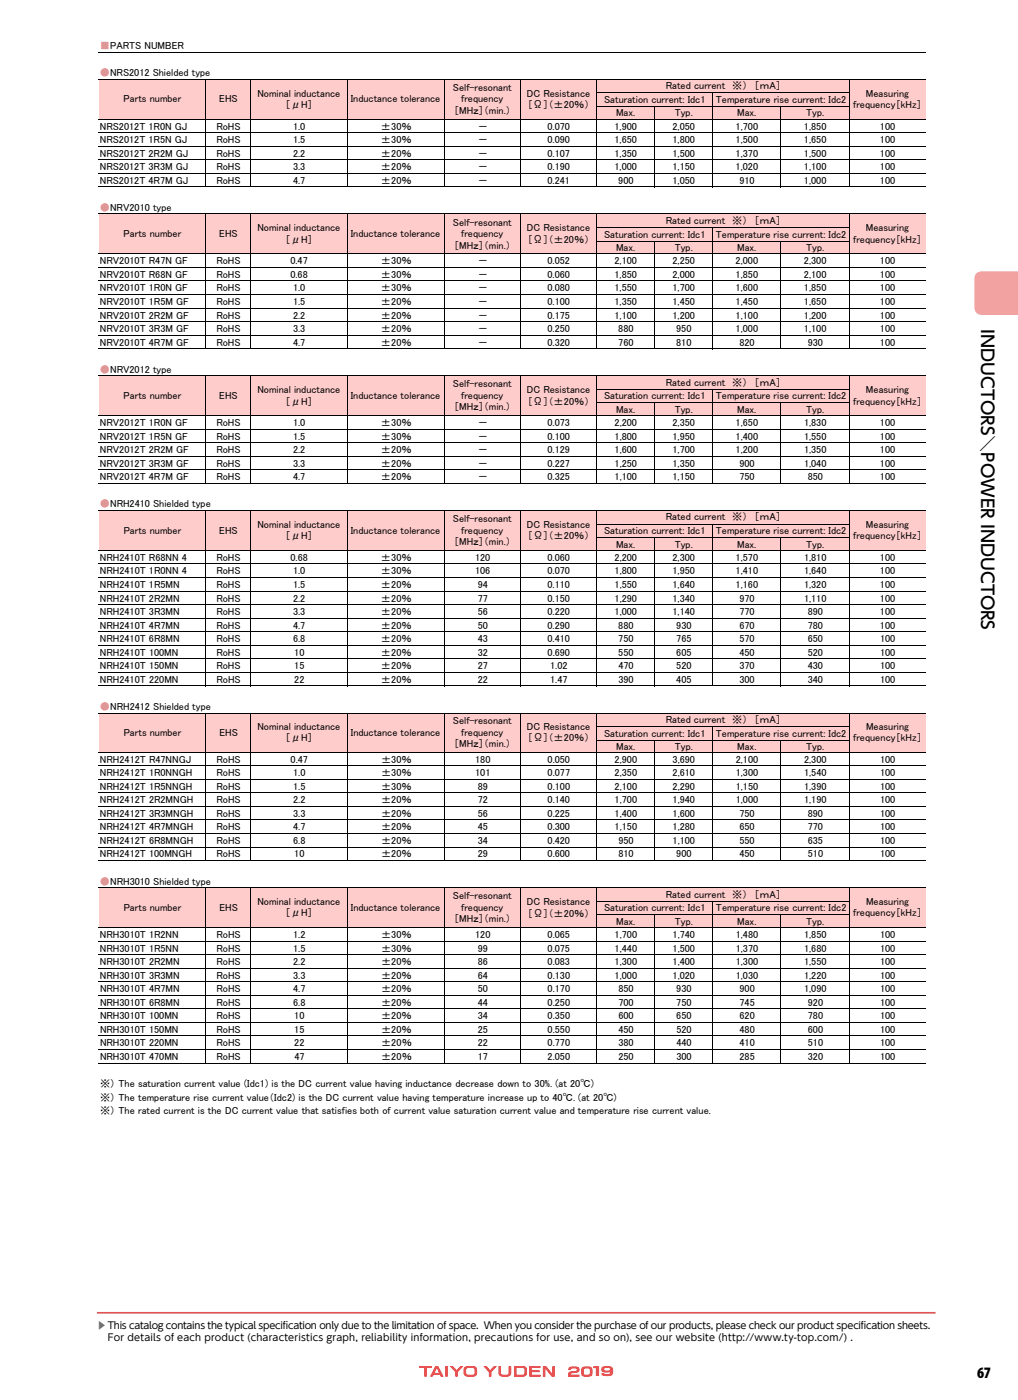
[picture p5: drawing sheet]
<svg xmlns="http://www.w3.org/2000/svg" width="210mm" height="289mm" viewBox="0 0 210 289" stroke-linecap="round" stroke-linejoin="round" font-family="sans-serif">
<defs><g id="words">
<g font-size="3.5">
<text x="202.4" y="68" transform="rotate(90 202.4 68)">INDUCTORS</text>
<text x="202" y="93">／</text>
<text x="202.4" y="93.4" transform="rotate(90 202.4 93.4)">POWER INDUCTORS</text>
</g>
<text font-size="3.3" x="201.6" y="284.4">67</text>
<text font-size="2.6" fill="#df1614" x="121.8" y="284.1">19</text>
<g font-size="2.1" fill="#ff8080">
<text x="20.6" y="10.1">■PARTS NUMBER</text>
<text x="20.6" y="15.7">●NRS2012 Shielded type</text>
<text x="20.6" y="43.5">●NRV2010 type</text>
<text x="20.6" y="76.9">●NRV2012 type</text>
<text x="20.6" y="104.8">●NRH2410 Shielded type</text>
<text x="20.6" y="146.5">●NRH2412 Shielded type</text>
<text x="20.6" y="182.6">●NRH3010 Shielded type</text>
</g>
<g font-size="2.1">
<text x="25.5" y="21.1">Parts number</text>
<text x="45.2" y="21.1">EHS</text>
<text x="53.1" y="19.9">Nominal inductance</text>
<text x="58.9" y="22.3">［μH］</text>
<text x="72.4" y="21.1">Inductance tolerance</text>
<text x="93.4" y="18.8">Self-resonant</text>
<text x="93.7" y="23.5">［MHｚ］（min.）</text>
<text x="95.2" y="21.1">frequency</text>
<text x="108.7" y="19.9">DC Resistance</text>
<text x="108.9" y="22.3">［Ω］（±20％）</text>
<text x="124.6" y="21.2">Saturation current: Idc1</text>
<text x="137.4" y="18.4">Rated current　※）　［ｍA］</text>
<text x="147.7" y="21.2">Temperature rise current: Idc2</text>
<text x="176" y="22.3">frequency［kHz］</text>
<text x="178.6" y="19.9">Measuring</text>
<text x="20.6" y="26.8">NRS2012T 1R0N GJ</text>
<text x="20.6" y="29.6">NRS2012T 1R5N GJ</text>
<text x="44.6" y="26.8">RoHS</text>
<text x="44.6" y="29.6">RoHS</text>
<text x="60.5" y="26.8">1.0</text>
<text x="60.5" y="29.6">1.5</text>
<text x="78.6" y="26.8">±30％</text>
<text x="78.6" y="29.6">±30％</text>
<text x="98.5" y="26.8">－</text>
<text x="98.5" y="29.6">－</text>
<text x="112.9" y="26.8">0.070</text>
<text x="112.9" y="29.6">0.090</text>
<text x="126.8" y="26.8">1,900</text>
<text x="126.8" y="29.6">1,650</text>
<text x="127.1" y="24">Max.</text>
<text x="138.7" y="26.8">2,050</text>
<text x="138.7" y="29.6">1,800</text>
<text x="139.2" y="24">Typ.</text>
<text x="151.8" y="26.8">1,700</text>
<text x="151.8" y="29.6">1,500</text>
<text x="152.1" y="24">Max.</text>
<text x="165.9" y="26.8">1,850</text>
<text x="165.9" y="29.6">1,650</text>
<text x="166.3" y="24">Typ.</text>
<text x="181.5" y="26.8">100</text>
<text x="181.5" y="29.6">100</text>
<text x="20.6" y="32.3">NRS2012T 2R2M GJ</text>
<text x="20.6" y="35.1">NRS2012T 3R3M GJ</text>
<text x="44.6" y="32.3">RoHS</text>
<text x="44.6" y="35.1">RoHS</text>
<text x="60.5" y="32.3">2.2</text>
<text x="60.5" y="35.1">3.3</text>
<text x="78.6" y="32.3">±20％</text>
<text x="78.6" y="35.1">±20％</text>
<text x="98.5" y="32.3">－</text>
<text x="98.5" y="35.1">－</text>
<text x="112.9" y="32.3">0.107</text>
<text x="112.9" y="35.1">0.190</text>
<text x="126.8" y="32.3">1,350</text>
<text x="126.8" y="35.1">1,000</text>
<text x="138.7" y="32.3">1,500</text>
<text x="138.7" y="35.1">1,150</text>
<text x="151.8" y="32.3">1,370</text>
<text x="151.8" y="35.1">1,020</text>
<text x="165.9" y="32.3">1,500</text>
<text x="165.9" y="35.1">1,100</text>
<text x="181.5" y="32.3">100</text>
<text x="181.5" y="35.1">100</text>
<text x="20.6" y="37.9">NRS2012T 4R7M GJ</text>
<text x="44.6" y="37.9">RoHS</text>
<text x="60.5" y="37.9">4.7</text>
<text x="78.6" y="37.9">±20％</text>
<text x="98.5" y="37.9">－</text>
<text x="112.9" y="37.9">0.241</text>
<text x="127.5" y="37.9">900</text>
<text x="138.7" y="37.9">1,050</text>
<text x="152.5" y="37.9">910</text>
<text x="165.9" y="37.9">1,000</text>
<text x="181.5" y="37.9">100</text>
<text x="53.1" y="47.8">Nominal inductance</text>
<text x="93.4" y="46.6">Self-resonant</text>
<text x="108.7" y="47.8">DC Resistance</text>
<text x="137.4" y="46.2">Rated current　※）　［ｍA］</text>
<text x="178.6" y="47.8">Measuring</text>
<text x="25.5" y="49">Parts number</text>
<text x="45.2" y="49">EHS</text>
<text x="58.9" y="50.1">［μH］</text>
<text x="72.4" y="49">Inductance tolerance</text>
<text x="93.7" y="51.3">［MHｚ］（min.）</text>
<text x="95.2" y="49">frequency</text>
<text x="108.9" y="50.1">［Ω］（±20％）</text>
<text x="124.6" y="49">Saturation current: Idc1</text>
<text x="127.1" y="51.8">Max.</text>
<text x="139.2" y="51.8">Typ.</text>
<text x="147.7" y="49">Temperature rise current: Idc2</text>
<text x="152.1" y="51.8">Max.</text>
<text x="166.3" y="51.8">Typ.</text>
<text x="176" y="50.1">frequency［kHz］</text>
<text x="20.6" y="54.6">NRV2010T R47N GF</text>
<text x="20.6" y="57.4">NRV2010T R68N GF</text>
<text x="44.6" y="54.6">RoHS</text>
<text x="44.6" y="57.4">RoHS</text>
<text x="59.9" y="54.6">0.47</text>
<text x="59.9" y="57.4">0.68</text>
<text x="78.6" y="54.6">±30％</text>
<text x="78.6" y="57.4">±30％</text>
<text x="98.5" y="54.6">－</text>
<text x="98.5" y="57.4">－</text>
<text x="112.9" y="54.6">0.052</text>
<text x="112.9" y="57.4">0.060</text>
<text x="126.8" y="54.6">2,100</text>
<text x="126.8" y="57.4">1,850</text>
<text x="138.7" y="54.6">2,250</text>
<text x="138.7" y="57.4">2,000</text>
<text x="151.8" y="54.6">2,000</text>
<text x="151.8" y="57.4">1,850</text>
<text x="165.9" y="54.6">2,300</text>
<text x="165.9" y="57.4">2,100</text>
<text x="181.5" y="54.6">100</text>
<text x="181.5" y="57.4">100</text>
<text x="20.6" y="60.2">NRV2010T 1R0N GF</text>
<text x="20.6" y="63">NRV2010T 1R5M GF</text>
<text x="20.6" y="65.8">NRV2010T 2R2M GF</text>
<text x="44.6" y="63">RoHS</text>
<text x="44.6" y="65.8">RoHS</text>
<text x="44.6" y="60.2">RoHS</text>
<text x="60.5" y="60.2">1.0</text>
<text x="60.5" y="63">1.5</text>
<text x="60.5" y="65.8">2.2</text>
<text x="78.6" y="60.2">±30％</text>
<text x="78.6" y="63">±20％</text>
<text x="78.6" y="65.8">±20％</text>
<text x="98.5" y="60.2">－</text>
<text x="98.5" y="63">－</text>
<text x="98.5" y="65.8">－</text>
<text x="112.9" y="60.2">0.080</text>
<text x="112.9" y="63">0.100</text>
<text x="112.9" y="65.8">0.175</text>
<text x="126.8" y="60.2">1,550</text>
<text x="126.8" y="63">1,350</text>
<text x="126.8" y="65.8">1,100</text>
<text x="138.7" y="60.2">1,700</text>
<text x="138.7" y="63">1,450</text>
<text x="138.7" y="65.8">1,200</text>
<text x="151.8" y="60.2">1,600</text>
<text x="151.8" y="63">1,450</text>
<text x="151.8" y="65.8">1,100</text>
<text x="165.9" y="60.2">1,850</text>
<text x="165.9" y="63">1,650</text>
<text x="165.9" y="65.8">1,200</text>
<text x="181.5" y="60.2">100</text>
<text x="181.5" y="63">100</text>
<text x="181.5" y="65.8">100</text>
<text x="20.6" y="68.5">NRV2010T 3R3M GF</text>
<text x="20.6" y="71.3">NRV2010T 4R7M GF</text>
<text x="44.6" y="68.5">RoHS</text>
<text x="44.6" y="71.3">RoHS</text>
<text x="60.5" y="68.5">3.3</text>
<text x="60.5" y="71.3">4.7</text>
<text x="78.6" y="68.5">±20％</text>
<text x="78.6" y="71.3">±20％</text>
<text x="98.5" y="68.5">－</text>
<text x="98.5" y="71.3">－</text>
<text x="112.9" y="68.5">0.250</text>
<text x="112.9" y="71.3">0.320</text>
<text x="127.5" y="68.5">880</text>
<text x="127.5" y="71.3">760</text>
<text x="139.5" y="68.5">950</text>
<text x="139.5" y="71.3">810</text>
<text x="151.8" y="68.5">1,000</text>
<text x="152.5" y="71.3">820</text>
<text x="165.9" y="68.5">1,100</text>
<text x="166.6" y="71.3">930</text>
<text x="181.5" y="68.5">100</text>
<text x="181.5" y="71.3">100</text>
<text x="25.5" y="82.4">Parts number</text>
<text x="45.2" y="82.4">EHS</text>
<text x="53.1" y="81.2">Nominal inductance</text>
<text x="58.9" y="83.5">［μH］</text>
<text x="72.4" y="82.4">Inductance tolerance</text>
<text x="93.4" y="80">Self-resonant</text>
<text x="95.2" y="82.4">frequency</text>
<text x="108.7" y="81.2">DC Resistance</text>
<text x="108.9" y="83.5">［Ω］（±20％）</text>
<text x="124.6" y="82.4">Saturation current: Idc1</text>
<text x="137.4" y="79.6">Rated current　※）　［ｍA］</text>
<text x="147.7" y="82.4">Temperature rise current: Idc2</text>
<text x="176" y="83.5">frequency［kHz］</text>
<text x="178.6" y="81.2">Measuring</text>
<text x="20.6" y="88">NRV2012T 1R0N GF</text>
<text x="44.6" y="88">RoHS</text>
<text x="60.5" y="88">1.0</text>
<text x="78.6" y="88">±30％</text>
<text x="93.7" y="84.7">［MHｚ］（min.）</text>
<text x="98.5" y="88">－</text>
<text x="112.9" y="88">0.073</text>
<text x="126.8" y="88">2,200</text>
<text x="127.1" y="85.3">Max.</text>
<text x="138.7" y="88">2,350</text>
<text x="139.2" y="85.3">Typ.</text>
<text x="151.8" y="88">1,650</text>
<text x="152.1" y="85.3">Max.</text>
<text x="165.9" y="88">1,830</text>
<text x="166.3" y="85.3">Typ.</text>
<text x="181.5" y="88">100</text>
<text x="20.6" y="90.8">NRV2012T 1R5N GF</text>
<text x="20.6" y="93.6">NRV2012T 2R2M GF</text>
<text x="44.6" y="93.6">RoHS</text>
<text x="44.6" y="90.8">RoHS</text>
<text x="60.5" y="90.8">1.5</text>
<text x="60.5" y="93.6">2.2</text>
<text x="78.6" y="90.8">±30％</text>
<text x="78.6" y="93.6">±20％</text>
<text x="98.5" y="90.8">－</text>
<text x="98.5" y="93.6">－</text>
<text x="112.9" y="90.8">0.100</text>
<text x="112.9" y="93.6">0.129</text>
<text x="126.8" y="90.8">1,800</text>
<text x="126.8" y="93.6">1,600</text>
<text x="138.7" y="90.8">1,950</text>
<text x="138.7" y="93.6">1,700</text>
<text x="151.8" y="90.8">1,400</text>
<text x="151.8" y="93.6">1,200</text>
<text x="165.9" y="90.8">1,550</text>
<text x="165.9" y="93.6">1,350</text>
<text x="181.5" y="90.8">100</text>
<text x="181.5" y="93.6">100</text>
<text x="20.6" y="96.4">NRV2012T 3R3M GF</text>
<text x="20.6" y="99.2">NRV2012T 4R7M GF</text>
<text x="44.6" y="96.4">RoHS</text>
<text x="44.6" y="99.2">RoHS</text>
<text x="60.5" y="96.4">3.3</text>
<text x="60.5" y="99.2">4.7</text>
<text x="78.6" y="96.4">±20％</text>
<text x="78.6" y="99.2">±20％</text>
<text x="98.5" y="96.4">－</text>
<text x="98.5" y="99.2">－</text>
<text x="112.9" y="96.4">0.227</text>
<text x="112.9" y="99.2">0.325</text>
<text x="126.8" y="96.4">1,250</text>
<text x="126.8" y="99.2">1,100</text>
<text x="138.7" y="96.4">1,350</text>
<text x="138.7" y="99.2">1,150</text>
<text x="152.5" y="96.4">900</text>
<text x="152.5" y="99.2">750</text>
<text x="165.9" y="96.4">1,040</text>
<text x="166.6" y="99.2">850</text>
<text x="181.5" y="96.4">100</text>
<text x="181.5" y="99.2">100</text>
<text x="93.4" y="107.8">Self-resonant</text>
<text x="137.4" y="107.4">Rated current　※）　［ｍA］</text>
<text x="25.5" y="110.2">Parts number</text>
<text x="45.2" y="110.2">EHS</text>
<text x="53.1" y="109">Nominal inductance</text>
<text x="58.9" y="111.3">［μH］</text>
<text x="72.4" y="110.2">Inductance tolerance</text>
<text x="93.7" y="112.5">［MHｚ］（min.）</text>
<text x="95.2" y="110.2">frequency</text>
<text x="108.7" y="109">DC Resistance</text>
<text x="108.9" y="111.3">［Ω］（±20％）</text>
<text x="124.6" y="110.3">Saturation current: Idc1</text>
<text x="127.1" y="113.1">Max.</text>
<text x="139.2" y="113.1">Typ.</text>
<text x="147.7" y="110.3">Temperature rise current: Idc2</text>
<text x="152.1" y="113.1">Max.</text>
<text x="166.3" y="113.1">Typ.</text>
<text x="176" y="111.3">frequency［kHz］</text>
<text x="178.6" y="109">Measuring</text>
<text x="20.6" y="115.8">NRH2410T R68NN 4</text>
<text x="20.6" y="118.6">NRH2410T 1R0NN 4</text>
<text x="44.6" y="115.8">RoHS</text>
<text x="44.6" y="118.6">RoHS</text>
<text x="59.9" y="115.8">0.68</text>
<text x="60.5" y="118.6">1.0</text>
<text x="78.6" y="115.8">±30％</text>
<text x="78.6" y="118.6">±30％</text>
<text x="98" y="115.8">120</text>
<text x="98" y="118.6">106</text>
<text x="112.9" y="115.8">0.060</text>
<text x="112.9" y="118.6">0.070</text>
<text x="126.8" y="115.8">2,200</text>
<text x="126.8" y="118.6">1,800</text>
<text x="138.7" y="115.8">2,300</text>
<text x="138.7" y="118.6">1,950</text>
<text x="151.8" y="115.8">1,570</text>
<text x="151.8" y="118.6">1,410</text>
<text x="165.9" y="115.8">1,810</text>
<text x="165.9" y="118.6">1,640</text>
<text x="181.5" y="115.8">100</text>
<text x="181.5" y="118.6">100</text>
<text x="20.6" y="121.4">NRH2410T 1R5MN</text>
<text x="20.6" y="124.2">NRH2410T 2R2MN</text>
<text x="44.6" y="121.4">RoHS</text>
<text x="44.6" y="124.2">RoHS</text>
<text x="60.5" y="121.4">1.5</text>
<text x="60.5" y="124.2">2.2</text>
<text x="78.6" y="121.4">±20％</text>
<text x="78.6" y="124.2">±20％</text>
<text x="98.5" y="121.4">94</text>
<text x="98.5" y="124.2">77</text>
<text x="112.9" y="121.4">0.110</text>
<text x="112.9" y="124.2">0.150</text>
<text x="126.8" y="121.4">1,550</text>
<text x="126.8" y="124.2">1,290</text>
<text x="138.7" y="121.4">1,640</text>
<text x="138.7" y="124.2">1,340</text>
<text x="151.8" y="121.4">1,160</text>
<text x="152.5" y="124.2">970</text>
<text x="165.9" y="121.4">1,320</text>
<text x="165.9" y="124.2">1,110</text>
<text x="181.5" y="121.4">100</text>
<text x="181.5" y="124.2">100</text>
<text x="20.6" y="127">NRH2410T 3R3MN</text>
<text x="20.6" y="129.8">NRH2410T 4R7MN</text>
<text x="44.6" y="127">RoHS</text>
<text x="44.6" y="129.8">RoHS</text>
<text x="60.5" y="127">3.3</text>
<text x="60.5" y="129.8">4.7</text>
<text x="78.6" y="127">±20％</text>
<text x="78.6" y="129.8">±20％</text>
<text x="98.5" y="127">56</text>
<text x="98.5" y="129.8">50</text>
<text x="113" y="127">0.220</text>
<text x="113" y="129.8">0.290</text>
<text x="126.8" y="127">1,000</text>
<text x="127.5" y="129.8">880</text>
<text x="138.7" y="127">1,140</text>
<text x="139.5" y="129.8">930</text>
<text x="152.5" y="127">770</text>
<text x="152.5" y="129.8">670</text>
<text x="166.6" y="127">890</text>
<text x="166.6" y="129.8">780</text>
<text x="181.5" y="127">100</text>
<text x="181.5" y="129.8">100</text>
<text x="20.6" y="132.6">NRH2410T 6R8MN</text>
<text x="20.6" y="135.4">NRH2410T 100MN</text>
<text x="44.6" y="132.6">RoHS</text>
<text x="44.6" y="135.4">RoHS</text>
<text x="60.5" y="132.6">6.8</text>
<text x="60.7" y="135.4">10</text>
<text x="78.6" y="132.6">±20％</text>
<text x="78.6" y="135.4">±20％</text>
<text x="98.5" y="132.6">43</text>
<text x="98.6" y="135.4">32</text>
<text x="113" y="132.6">0.410</text>
<text x="113" y="135.4">0.690</text>
<text x="127.6" y="132.6">750</text>
<text x="127.6" y="135.4">550</text>
<text x="139.5" y="132.6">765</text>
<text x="139.5" y="135.4">605</text>
<text x="152.5" y="132.6">570</text>
<text x="152.5" y="135.4">450</text>
<text x="166.6" y="132.6">650</text>
<text x="166.6" y="135.4">520</text>
<text x="181.5" y="132.6">100</text>
<text x="181.5" y="135.4">100</text>
<text x="20.6" y="138.2">NRH2410T 150MN</text>
<text x="20.6" y="140.9">NRH2410T 220MN</text>
<text x="44.6" y="138.2">RoHS</text>
<text x="44.6" y="140.9">RoHS</text>
<text x="60.7" y="138.2">15</text>
<text x="60.7" y="140.9">22</text>
<text x="78.6" y="138.2">±20％</text>
<text x="78.6" y="140.9">±20％</text>
<text x="98.6" y="138.2">27</text>
<text x="98.6" y="140.9">22</text>
<text x="113.5" y="138.2">1.02</text>
<text x="113.5" y="140.9">1.47</text>
<text x="127.6" y="138.2">470</text>
<text x="127.6" y="140.9">390</text>
<text x="139.5" y="138.2">520</text>
<text x="139.5" y="140.9">405</text>
<text x="152.5" y="138.2">370</text>
<text x="152.5" y="140.9">300</text>
<text x="166.6" y="138.2">430</text>
<text x="166.6" y="140.9">340</text>
<text x="181.5" y="138.2">100</text>
<text x="181.5" y="140.9">100</text>
<text x="93.4" y="149.5">Self-resonant</text>
<text x="137.4" y="149.3">Rated current　※）　［ｍA］</text>
<text x="25.5" y="151.9">Parts number</text>
<text x="45.2" y="151.9">EHS</text>
<text x="53.1" y="150.7">Nominal inductance</text>
<text x="58.9" y="153.1">［μH］</text>
<text x="72.4" y="151.9">Inductance tolerance</text>
<text x="93.7" y="154.2">［MHｚ］（min.）</text>
<text x="95.2" y="151.9">frequency</text>
<text x="108.7" y="150.7">DC Resistance</text>
<text x="108.9" y="153.1">［Ω］（±20％）</text>
<text x="124.6" y="152.1">Saturation current: Idc1</text>
<text x="127.1" y="154.8">Max.</text>
<text x="139.2" y="154.8">Typ.</text>
<text x="147.7" y="152.1">Temperature rise current: Idc2</text>
<text x="152.1" y="154.8">Max.</text>
<text x="166.3" y="154.8">Typ.</text>
<text x="176" y="153.1">frequency［kHz］</text>
<text x="178.6" y="150.7">Measuring</text>
<text x="20.6" y="157.4">NRH2412T R47NNGJ</text>
<text x="20.6" y="160.2">NRH2412T 1R0NNGH</text>
<text x="44.7" y="157.4">RoHS</text>
<text x="44.7" y="160.2">RoHS</text>
<text x="59.9" y="157.4">0.47</text>
<text x="60.5" y="160.2">1.0</text>
<text x="78.6" y="157.4">±30％</text>
<text x="78.6" y="160.2">±30％</text>
<text x="98" y="157.4">180</text>
<text x="98" y="160.2">101</text>
<text x="113" y="157.4">0.050</text>
<text x="113" y="160.2">0.077</text>
<text x="126.8" y="157.4">2,900</text>
<text x="126.8" y="160.2">2,350</text>
<text x="138.7" y="157.4">3,690</text>
<text x="138.7" y="160.2">2,610</text>
<text x="151.8" y="157.4">2,100</text>
<text x="151.8" y="160.2">1,300</text>
<text x="165.9" y="157.4">2,300</text>
<text x="165.9" y="160.2">1,540</text>
<text x="181.5" y="157.4">100</text>
<text x="181.5" y="160.2">100</text>
<text x="20.6" y="163">NRH2412T 1R5NNGH</text>
<text x="20.6" y="165.8">NRH2412T 2R2MNGH</text>
<text x="44.7" y="165.8">RoHS</text>
<text x="44.7" y="163">RoHS</text>
<text x="60.5" y="165.8">2.2</text>
<text x="60.5" y="163">1.5</text>
<text x="78.6" y="165.8">±20％</text>
<text x="78.6" y="163">±30％</text>
<text x="98.6" y="165.8">72</text>
<text x="98.6" y="163">89</text>
<text x="113" y="165.8">0.140</text>
<text x="113" y="163">0.100</text>
<text x="126.8" y="165.8">1,700</text>
<text x="126.8" y="163">2,100</text>
<text x="138.7" y="165.8">1,940</text>
<text x="138.7" y="163">2,290</text>
<text x="151.8" y="165.8">1,000</text>
<text x="151.8" y="163">1,150</text>
<text x="165.9" y="165.8">1,190</text>
<text x="165.9" y="163">1,390</text>
<text x="181.5" y="165.8">100</text>
<text x="181.5" y="163">100</text>
<text x="20.6" y="168.6">NRH2412T 3R3MNGH</text>
<text x="20.6" y="171.4">NRH2412T 4R7MNGH</text>
<text x="44.7" y="168.6">RoHS</text>
<text x="44.7" y="171.4">RoHS</text>
<text x="60.5" y="168.6">3.3</text>
<text x="60.5" y="171.4">4.7</text>
<text x="78.6" y="168.6">±20％</text>
<text x="78.6" y="171.4">±20％</text>
<text x="98.6" y="168.6">56</text>
<text x="98.6" y="171.4">45</text>
<text x="113" y="168.6">0.225</text>
<text x="113" y="171.4">0.300</text>
<text x="126.8" y="168.6">1,400</text>
<text x="126.8" y="171.4">1,150</text>
<text x="138.7" y="168.6">1,600</text>
<text x="138.7" y="171.4">1,280</text>
<text x="152.5" y="168.6">750</text>
<text x="152.5" y="171.4">650</text>
<text x="166.6" y="168.6">890</text>
<text x="166.6" y="171.4">770</text>
<text x="181.5" y="168.6">100</text>
<text x="181.5" y="171.4">100</text>
<text x="20.6" y="174.2">NRH2412T 6R8MNGH</text>
<text x="20.6" y="177">NRH2412T 100MNGH</text>
<text x="44.7" y="174.2">RoHS</text>
<text x="44.7" y="177">RoHS</text>
<text x="60.5" y="174.2">6.8</text>
<text x="60.7" y="177">10</text>
<text x="78.6" y="174.2">±20％</text>
<text x="78.6" y="177">±20％</text>
<text x="98.6" y="174.2">34</text>
<text x="98.6" y="177">29</text>
<text x="113" y="174.2">0.420</text>
<text x="113" y="177">0.600</text>
<text x="127.6" y="174.2">950</text>
<text x="127.6" y="177">810</text>
<text x="138.7" y="174.2">1,100</text>
<text x="139.5" y="177">900</text>
<text x="152.5" y="174.2">550</text>
<text x="152.5" y="177">450</text>
<text x="166.6" y="174.2">635</text>
<text x="166.6" y="177">510</text>
<text x="181.5" y="174.2">100</text>
<text x="181.5" y="177">100</text>
<text x="93.4" y="185.6">Self-resonant</text>
<text x="137.4" y="185.3">Rated current　※）　［ｍA］</text>
<text x="25.5" y="188">Parts number</text>
<text x="45.2" y="188">EHS</text>
<text x="53.1" y="186.8">Nominal inductance</text>
<text x="58.9" y="189.2">［μH］</text>
<text x="72.4" y="188">Inductance tolerance</text>
<text x="93.7" y="190.4">［MHｚ］（min.）</text>
<text x="95.2" y="188">frequency</text>
<text x="108.7" y="186.8">DC Resistance</text>
<text x="108.9" y="189.2">［Ω］（±20％）</text>
<text x="124.6" y="188.1">Saturation current: Idc1</text>
<text x="127.1" y="190.9">Max.</text>
<text x="139.2" y="190.9">Typ.</text>
<text x="147.7" y="188.1">Temperature rise current: Idc2</text>
<text x="152.1" y="190.9">Max.</text>
<text x="166.3" y="190.9">Typ.</text>
<text x="176" y="189.2">frequency［kHz］</text>
<text x="178.6" y="186.8">Measuring</text>
<text x="20.6" y="193.6">NRH3010T 1R2NN</text>
<text x="20.6" y="196.4">NRH3010T 1R5NN</text>
<text x="44.7" y="193.6">RoHS</text>
<text x="44.7" y="196.4">RoHS</text>
<text x="60.5" y="193.6">1.2</text>
<text x="60.5" y="196.4">1.5</text>
<text x="78.6" y="193.6">±30％</text>
<text x="78.6" y="196.4">±30％</text>
<text x="98" y="193.6">120</text>
<text x="98.6" y="196.4">99</text>
<text x="113" y="193.6">0.065</text>
<text x="113" y="196.4">0.075</text>
<text x="126.8" y="193.6">1,700</text>
<text x="126.8" y="196.4">1,440</text>
<text x="138.7" y="193.6">1,740</text>
<text x="138.7" y="196.4">1,500</text>
<text x="151.8" y="193.6">1,480</text>
<text x="151.8" y="196.4">1,370</text>
<text x="165.9" y="193.6">1,850</text>
<text x="165.9" y="196.4">1,680</text>
<text x="181.5" y="193.6">100</text>
<text x="181.5" y="196.4">100</text>
<text x="20.6" y="199.2">NRH3010T 2R2MN</text>
<text x="20.6" y="202">NRH3010T 3R3MN</text>
<text x="44.6" y="199.2">RoHS</text>
<text x="44.7" y="202">RoHS</text>
<text x="60.5" y="199.2">2.2</text>
<text x="60.5" y="202">3.3</text>
<text x="78.6" y="199.2">±20％</text>
<text x="78.6" y="202">±20％</text>
<text x="98.6" y="199.2">86</text>
<text x="98.6" y="202">64</text>
<text x="113" y="199.2">0.083</text>
<text x="113" y="202">0.130</text>
<text x="126.8" y="199.2">1,300</text>
<text x="126.8" y="202">1,000</text>
<text x="138.7" y="199.2">1,400</text>
<text x="138.7" y="202">1,020</text>
<text x="151.8" y="199.2">1,300</text>
<text x="151.8" y="202">1,030</text>
<text x="165.9" y="199.2">1,550</text>
<text x="165.9" y="202">1,220</text>
<text x="181.5" y="199.2">100</text>
<text x="181.5" y="202">100</text>
<text x="20.6" y="204.8">NRH3010T 4R7MN</text>
<text x="20.6" y="207.6">NRH3010T 6R8MN</text>
<text x="44.7" y="204.8">RoHS</text>
<text x="44.7" y="207.6">RoHS</text>
<text x="60.5" y="204.8">4.7</text>
<text x="60.5" y="207.6">6.8</text>
<text x="78.6" y="204.8">±20％</text>
<text x="78.6" y="207.6">±20％</text>
<text x="98.6" y="204.8">50</text>
<text x="98.6" y="207.6">44</text>
<text x="113" y="204.8">0.170</text>
<text x="113" y="207.6">0.250</text>
<text x="127.6" y="204.8">850</text>
<text x="127.6" y="207.6">700</text>
<text x="139.5" y="204.8">930</text>
<text x="139.5" y="207.6">750</text>
<text x="152.5" y="204.8">900</text>
<text x="152.5" y="207.6">745</text>
<text x="165.9" y="204.8">1,090</text>
<text x="166.6" y="207.6">920</text>
<text x="181.5" y="204.8">100</text>
<text x="181.5" y="207.6">100</text>
<text x="20.6" y="210.4">NRH3010T 100MN</text>
<text x="20.6" y="213.2">NRH3010T 150MN</text>
<text x="20.6" y="216">NRH3010T 220MN</text>
<text x="44.7" y="210.4">RoHS</text>
<text x="44.7" y="213.2">RoHS</text>
<text x="44.7" y="216">RoHS</text>
<text x="60.7" y="210.4">10</text>
<text x="60.7" y="213.2">15</text>
<text x="60.7" y="216">22</text>
<text x="78.6" y="210.4">±20％</text>
<text x="78.6" y="213.2">±20％</text>
<text x="78.6" y="216">±20％</text>
<text x="98.6" y="210.4">34</text>
<text x="98.6" y="213.2">25</text>
<text x="98.6" y="216">22</text>
<text x="113" y="210.4">0.350</text>
<text x="113" y="213.2">0.550</text>
<text x="113" y="216">0.770</text>
<text x="127.6" y="210.4">600</text>
<text x="127.6" y="213.2">450</text>
<text x="127.6" y="216">380</text>
<text x="139.5" y="210.4">650</text>
<text x="139.5" y="213.2">520</text>
<text x="139.5" y="216">440</text>
<text x="152.5" y="210.4">620</text>
<text x="152.5" y="213.2">480</text>
<text x="152.5" y="216">410</text>
<text x="166.6" y="210.4">780</text>
<text x="166.6" y="213.2">600</text>
<text x="166.6" y="216">510</text>
<text x="181.5" y="210.4">100</text>
<text x="181.5" y="213.2">100</text>
<text x="181.6" y="216">100</text>
<text x="20.6" y="218.8">NRH3010T 470MN</text>
<text x="44.7" y="218.8">RoHS</text>
<text x="60.7" y="218.8">47</text>
<text x="78.6" y="218.8">±20％</text>
<text x="98.6" y="218.8">17</text>
<text x="113" y="218.8">2.050</text>
<text x="127.6" y="218.8">250</text>
<text x="139.5" y="218.8">300</text>
<text x="152.6" y="218.8">285</text>
<text x="166.7" y="218.8">320</text>
<text x="181.6" y="218.8">100</text>
<text x="20.6" y="224.4">﻿</text>
<text x="20.6" y="224.4">※） The saturation current value (Idc1) is the DC current value having inductance decrease down to 30%. (at 20℃)</text>
<text x="20.6" y="227.2">※） The temperature rise current value（Idc2) is the DC current value having temperature increase up to 40℃. (at 20℃)</text>
<text x="20.6" y="230">※） The rated current is the DC current value that satisfies both of current value saturation current value and temperature rise current value.</text>
</g>
<text font-size="2" fill="#727171" x="20" y="274.3">▶This catalog contains the typical specif</text>
<g font-size="2">
<text x="58.3" y="274.3">ication only due to the limitation of space. When you consider the purchase of our products, please check our product specif</text>
<text x="177.6" y="274.3">ication sheets.</text>
<text x="22.2" y="276.8">For details of each product (characteristics graph, reliability information, precautions for use, and so on), see our website (http://www.ty-top.com/) .</text>
</g>
</g></defs>
<g fill="#fcc">
<path d="M20.3 16.3h170.6v8.3h-170.6z"/>
<path d="M20.3 44.1h170.6v8.3h-170.6z"/>
<path d="M20.3 77.6h170.6v8.2h-170.6z"/>
<path d="M20.3 105.4h170.6v8.2h-170.6z"/>
<path d="M20.3 147.2h170.6v8.1h-170.6z"/>
<path d="M20.3 183.2h170.6v8.3h-170.6z"/>
</g>
<g fill="none" stroke="#000" stroke-width=".21">
<path d="M20.2 10.8h170.7M20.2 16.4h170.7M42.4 16.4v22.3M51.7 16.4v22.3M71.7 16.4v22.3M91.7 16.4v22.3M107.4 16.4v22.3M123.1 16.4v22.3M123.2 19.1h52.1M147 19.2v19.5M175.2 16.4v22.3M20.2 24.6h170.7"/>
<path d="M20.2 27.4h170.7M20.2 30.2h170.7M20.2 33h170.7M20.2 35.8h170.7M20.2 38.6h170.7M123.2 21.9h52.1M135 22v16.7M161.1 22v16.7M20.2 44.2h170.7M20.2 52.4h170.7M20.2 55.2h170.7M20.2 58h170.7"/>
<path d="M42.4 44.3v27.8M51.7 44.3v27.8M71.7 44.3v27.8M91.7 44.3v27.8M107.4 44.3v27.8M123.1 44.3v27.8M123.2 47h52.1M123.2 49.8h52.1M135 49.9v22.2M147 47.1v25M161.1 49.9v22.2M175.2 44.3v27.8"/>
<path d="M20.2 60.8h170.7M20.2 63.6h170.7M20.2 66.4h170.7M20.2 69.2h170.7M20.2 72h170.7M20.2 77.6h170.7M42.4 77.7v22.2M51.7 77.7v22.2M71.7 77.7v22.2M91.7 77.7v22.2M107.4 77.7v22.2M123.1 77.7v22.2"/>
<path d="M175.2 77.7v22.2M20.2 85.8h170.7M20.2 88.6h170.7M20.2 91.4h170.7M20.2 94.2h170.7M20.2 97h170.7M20.2 99.8h170.7M123.2 80.4h52.1M123.2 83.2h52.1M135 83.3v16.6M147 80.5v19.4M161.1 83.3v16.6"/>
<path d="M20.2 105.4h170.7M20.2 113.6h170.7M20.2 116.4h170.7M20.2 119.2h170.7M42.4 105.5v36.2M51.7 105.5v36.2M71.7 105.5v36.2M91.7 105.5v36.2M107.4 105.5v36.2M123.1 105.5v36.2M123.2 108.2h52.1M123.2 111h52.1"/>
<path d="M135 111.1v30.6M147 108.3v33.4M161.1 111.1v30.6M175.2 105.5v36.2M20.2 122h170.7M20.2 124.8h170.7M20.2 127.6h170.7M20.2 130.4h170.7M20.2 133.2h170.7M20.2 136h170.7M20.2 138.8h170.7M20.2 141.6h170.7"/>
<path d="M20.2 147.2h170.7M20.2 155.3h170.7M20.2 158.1h170.7M42.4 147.3v30.4M51.7 147.3v30.4M71.7 147.3v30.4M91.7 147.3v30.4M107.4 147.3v30.4M123.1 147.3v30.4M123.2 150h52.1M123.2 152.8h52.1M135 152.9v24.8"/>
<path d="M147 150.1v27.6M161.1 152.9v24.8M175.2 147.3v30.4M20.2 160.9h170.7M20.2 163.7h170.7M20.2 166.5h170.7M20.2 169.3h170.7M20.2 172.1h170.7M20.2 174.8h170.7M20.2 177.6h170.7M20.2 183.2h170.7M20.2 191.5h170.7"/>
<path d="M20.2 194.3h170.7M20.2 197.1h170.7M20.2 199.9h170.7M42.4 183.3v36.2M51.7 183.3v36.2M71.7 183.3v36.2M91.7 183.3v36.2M107.4 183.3v36.2M123.1 183.3v36.2M123.2 186h52.1M123.2 188.8h52.1M135 188.9v30.6"/>
<path d="M147 186.1v33.4M161.1 188.9v30.6M175.2 183.3v36.2M20.2 202.7h170.7M20.2 205.5h170.7M20.2 208.3h170.7M20.2 211.1h170.7M20.2 213.8h170.7M20.2 216.6h170.7M20.2 219.4h170.7"/>
</g>
<path d="M202 68h3.5v150h-3.5z" fill="#fff"/>
<path d="M20 271h173" fill="none" stroke="#e7504f" stroke-width=".35"/>
<path d="M201.4 56.4l.3-.2 .8-.2h7.6v9h-7.6a1.47 1.47 0 0 1-1.5-1.5v-6l.1-.6z" fill="#f2a2a1"/>
<g fill="#df1614">
<path d="M86.5 282h2.6v.4h-1v1.8h-.6v-1.8h-1z"/>
<path d="M91.8 282h.6v2.2h-.6z"/>
<path d="M92.8 282h.6l.8 .8 .8-.8h.6l-1.2 1.2v1h-.5v-1z"/>
<path d="M99.7 282h.6l.8 .8 .8-.8h.6l-1.1 1.2v1h-.5v-1z"/>
<path d="M102.8 282h.5l.1 1.6 .5 .2 .8-.1 .2-.1v-1.6h.5v1.5a.77 .77 0 0 1-.8 .7h-.9a.77 .77 0 0 1-.9-.7z"/>
<path d="M109.2 282h2.3v.4h-1.8v.5h1.6v.3h-1.6v.6h1.8v.4h-2.3z"/>
<path d="M112 282h.7l1.2 1.6v-1.6h.5v2.2h-.6l-1.3-1.7v1.7h-.5z"/>
<path d="M117.3 282.3l.5-.2h.6a.8 .8 0 0 1 .9 .1 .8 .8 0 0 1 .2 .8l-.5 .4-1.1 .1-.2 .3h1.8v.4h-2.3l.1-.8a2.25 2.25 0 0 1 1.6-.4l.1-.2-.2-.3h-.8l-.2 .3h-.6z"/>
<path d="M90.1 282.4l-.5 1h1zM89.8 282h.6l1.1 2.2h-.6l-.2-.4h-1.2l-.2 .4h-.6z"/>
<path d="M96.2 282.6a1.03 1.03 0 0 0 .2 1.1 1.75 1.75 0 0 0 1.4-.1 1.09 1.09 0 0 0-.1-1.2 1.81 1.81 0 0 0-1.5 .2zM95.9 282.2a2.78 2.78 0 0 1 2.3 0 1.47 1.47 0 0 1 0 1.8 2.7 2.7 0 0 1-2.3 0 1.46 1.46 0 0 1 0-1.8z"/>
<path d="M106.6 282.4v1.4l1.4-.1a.96 .96 0 0 0 0-1.3zM106 282h1.9a.75 .75 0 0 1 .8 .7v.8a.77 .77 0 0 1-.8 .7h-1.9z"/>
<path d="M120.5 282.6l-.1 .2a.67 .67 0 0 0 0 .7 .67 .67 0 0 0 .7 .3h.3a1.01 1.01 0 0 0 .1-1.3zM120 282.4a2.01 2.01 0 0 1 2.1 0l.1 .3a1.1 1.1 0 0 1-.6 1.5 1.35 1.35 0 0 1-1.7-.6z"/>
</g>
<use href="#words"/>
</svg>
